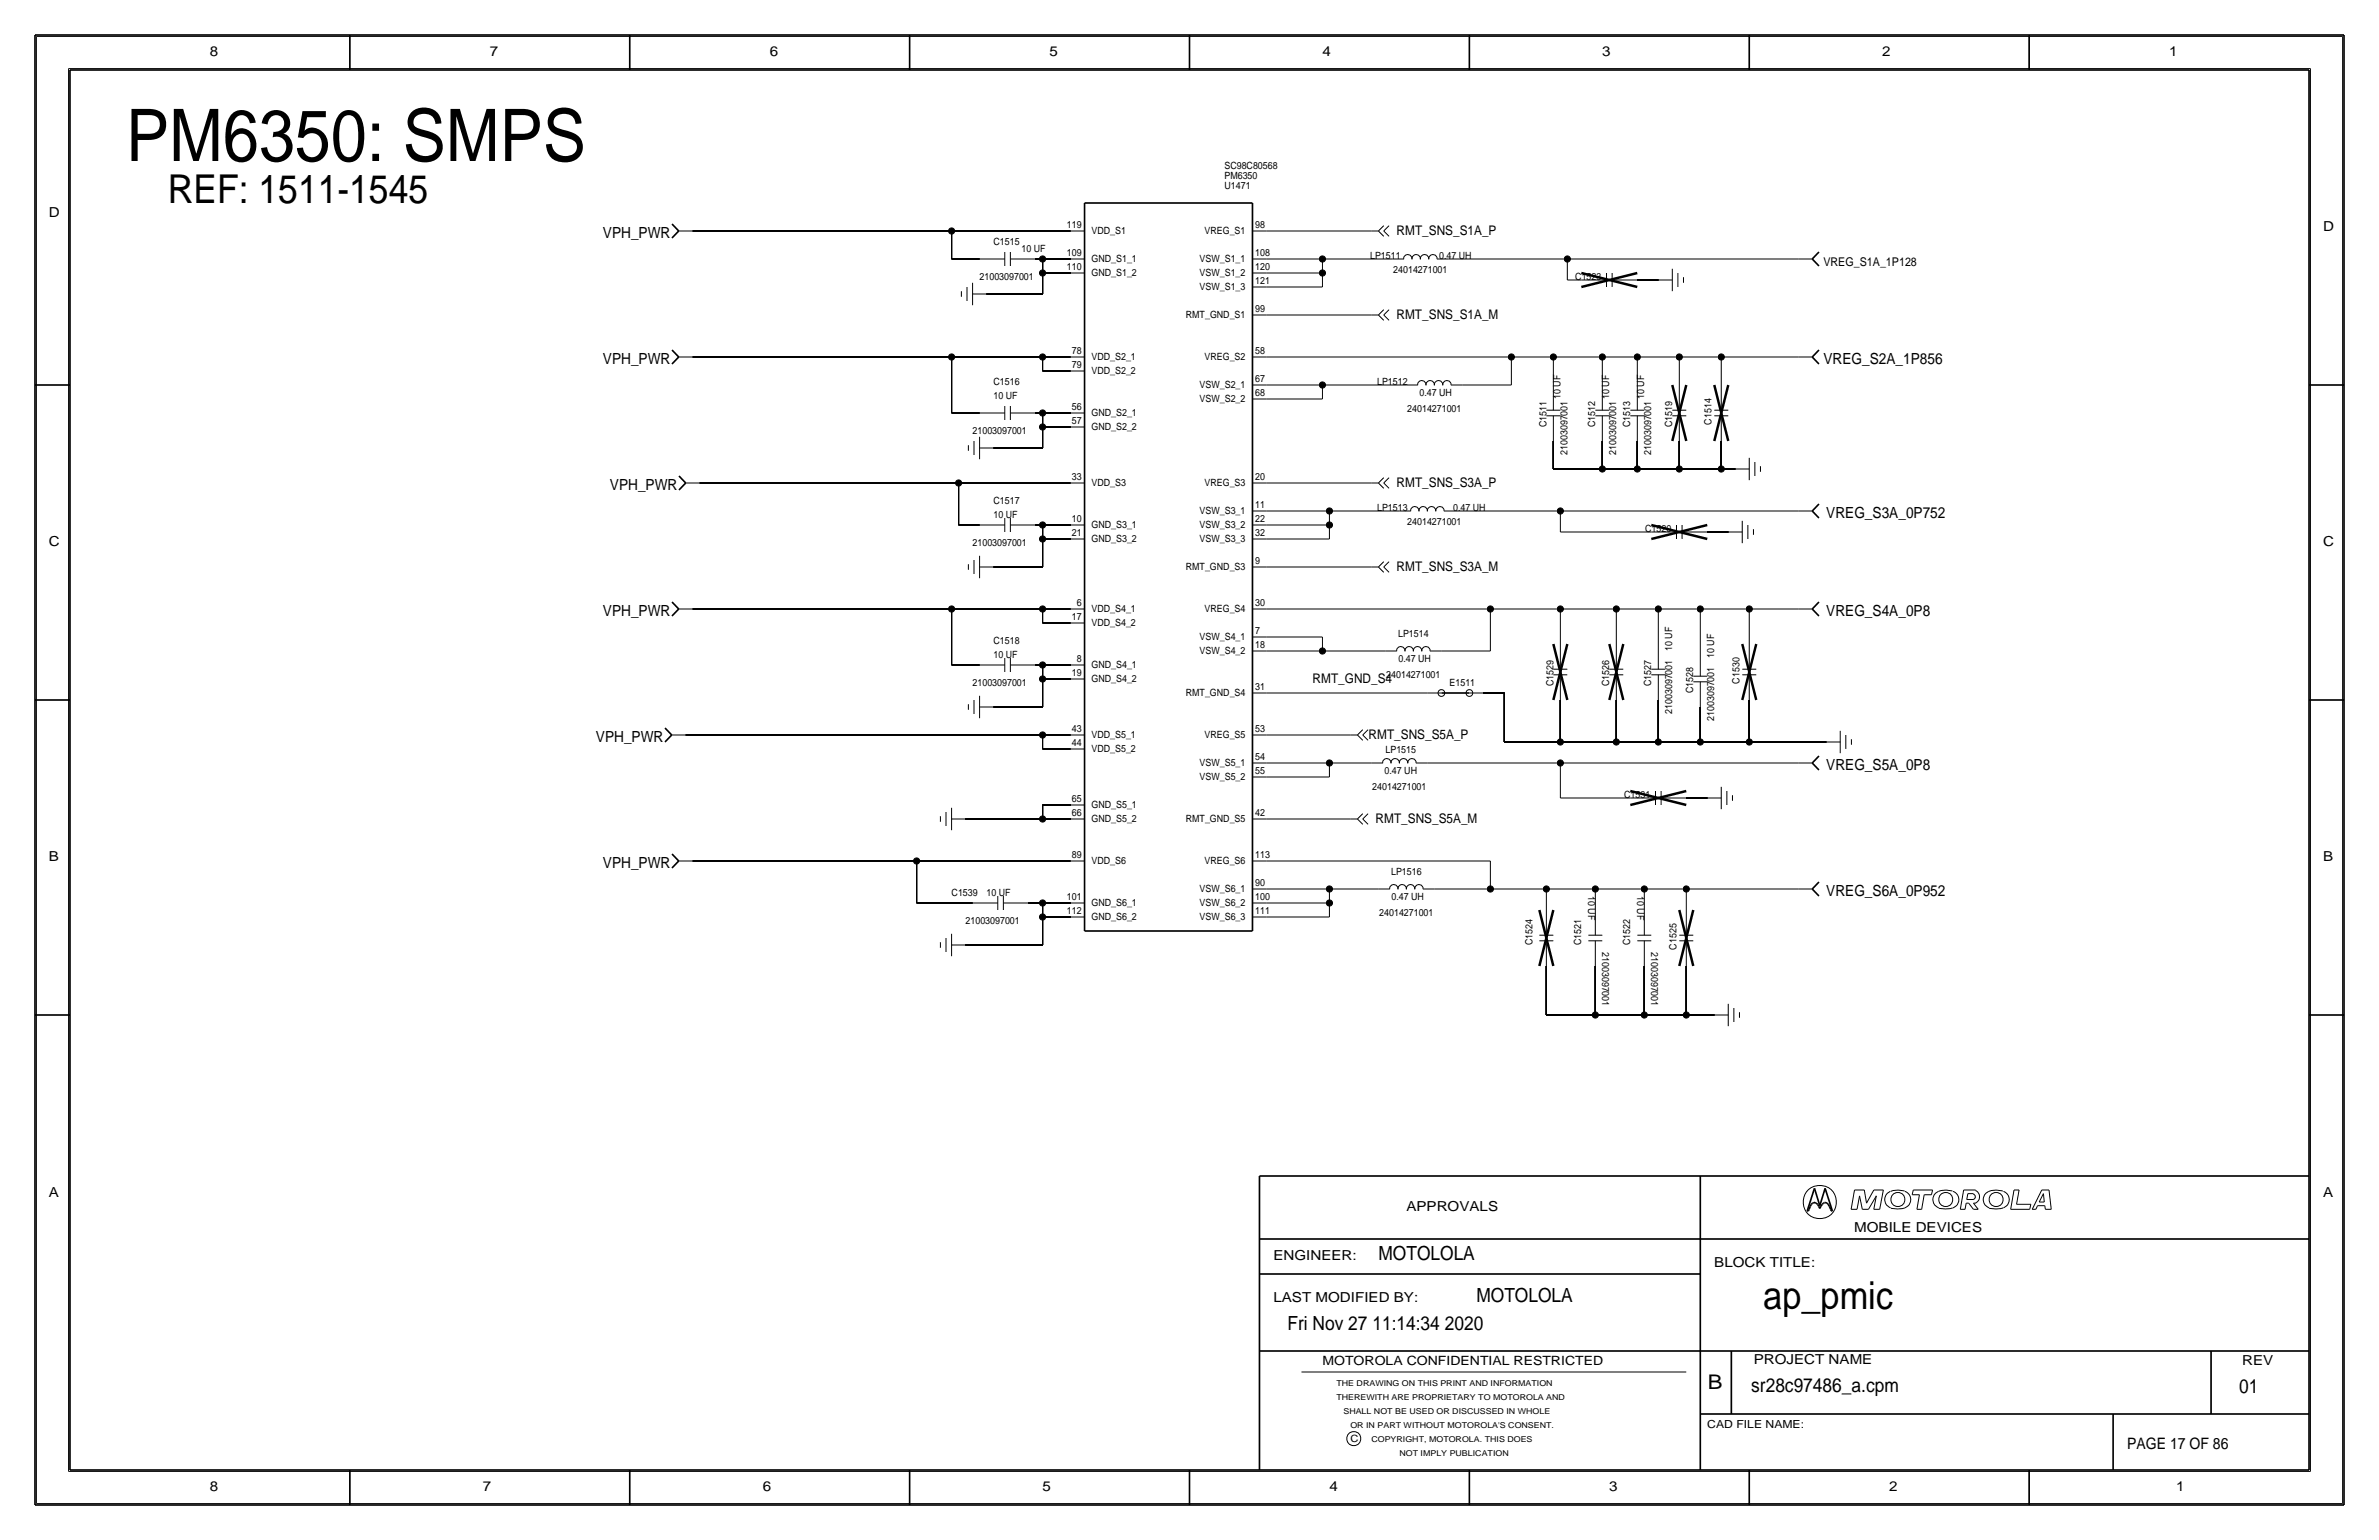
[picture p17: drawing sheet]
<svg xmlns="http://www.w3.org/2000/svg" width="432mm" height="279mm" viewBox="0 0 432 279" stroke-linecap="round" stroke-linejoin="round" font-family="sans-serif">
<defs><g id="words">
<text font-size="13.2" x="22.9" y="29.2">PM6350: SMPS</text>
<text font-size="7.2" x="30.5" y="36.8">REF: 1511-1545</text>
<text font-size="7" x="320" y="237.5">ap_pmic</text>
<text font-size="3.7" x="310" y="252.1">B</text>
<g font-size="3.5">
<text x="250.2" y="228.6">MOTOLOLA</text>
<text x="268" y="236.2">MOTOLOLA</text>
<text x="233.7" y="241.3">Fri Nov 27 11:14:34 2020</text>
<text x="317.9" y="252.6">sr28c97486_a.cpm</text>
<text x="406.4" y="252.7">01</text>
</g>
<text font-size="2.9" x="386.1" y="262.9">PAGE 17 OF 86</text>
<g font-size="2.8">
<text x="109.4" y="43.2">VPH_PWR</text>
<text x="109.4" y="66">VPH_PWR</text>
<text x="331" y="66">VREG_S2A_1P856</text>
<text x="110.7" y="88.9">VPH_PWR</text>
<text x="331.5" y="94">VREG_S3A_0P752</text>
<text x="109.4" y="111.8">VPH_PWR</text>
<text x="331.5" y="111.8">VREG_S4A_0P8</text>
<text x="108.2" y="134.6">VPH_PWR</text>
<text x="331.5" y="139.7">VREG_S5A_0P8</text>
<text x="109.4" y="157.5">VPH_PWR</text>
<text x="331.5" y="162.6">VREG_S6A_0P952</text>
</g>
<g font-size="2.5">
<text x="38.1" y="10.2">8</text>
<text x="88.9" y="10.2">7</text>
<text x="139.7" y="10.2">6</text>
<text x="190.5" y="10.2">5</text>
<text x="240" y="10.2">4</text>
<text x="290.8" y="10.2">3</text>
<text x="341.6" y="10.2">2</text>
<text x="393.7" y="10.2">1</text>
<text x="8.9" y="39.4">D</text>
<text x="421.6" y="41.9">D</text>
<text x="8.9" y="99.1">C</text>
<text x="421.6" y="99.1">C</text>
<text x="8.9" y="156.2">B</text>
<text x="421.6" y="156.2">B</text>
<text x="8.9" y="217.2">A</text>
<text x="255.3" y="219.7">APPROVALS</text>
<text x="421.6" y="217.2">A</text>
<text x="336.5" y="223.5">MOBILE DEVICES</text>
<text x="231.1" y="228.6">ENGINEER:</text>
<text x="311.1" y="229.9">BLOCK TITLE:</text>
<text x="231.1" y="236.2">LAST MODIFIED BY:</text>
<text x="318.3" y="247.5">PROJECT NAME</text>
<text x="407" y="247.6">REV</text>
<text x="38.1" y="270.5">8</text>
<text x="87.6" y="270.5">7</text>
<text x="138.4" y="270.5">6</text>
<text x="189.2" y="270.5">5</text>
<text x="241.3" y="270.5">4</text>
<text x="292.1" y="270.5">3</text>
<text x="342.9" y="270.5">2</text>
<text x="395" y="270.5">1</text>
</g>
<g font-size="2.4">
<text x="253.5" y="42.7">RMT_SNS_S1A_P</text>
<text x="253.5" y="57.9">RMT_SNS_S1A_M</text>
<text x="253.5" y="88.4">RMT_SNS_S3A_P</text>
<text x="253.5" y="103.6">RMT_SNS_S3A_M</text>
<text x="238.3" y="124">RMT_GND_S4</text>
<text x="248.4" y="134.1">RMT_SNS_S5A_P</text>
<text x="249.7" y="149.3">RMT_SNS_S5A_M</text>
</g>
<text font-size="2.3" x="240" y="247.6">MOTOROLA CONFIDENTIAL RESTRICTED</text>
<text font-size="2.2" x="331" y="48.3">VREG_S1A_1P128</text>
<text font-size="2" x="309.9" y="259.1">CAD FILE NAME:</text>
<g font-size="1.8">
<text x="222.3" y="34.3">U1471</text>
<text x="222.3" y="30.6">SC98C80568</text>
<text x="222.3" y="32.5">PM6350</text>
<text x="193.7" y="41.4">119</text>
<text x="227.8" y="41.4">98</text>
<text x="180.3" y="44.4">C1515</text>
<text x="185.4" y="45.7">10 UF</text>
<text x="193.7" y="46.5">109</text>
<text x="198.1" y="42.5">VDD_S1</text>
<text x="198.1" y="47.6">GND_S1_1</text>
<text x="217.7" y="47.6">VSW_S1_1</text>
<text x="218.6" y="42.5">VREG_S1</text>
<text x="227.8" y="46.5">108</text>
<text x="248.7" y="47">LP1511</text>
<text x="261.2" y="47">0.47 UH</text>
<text x="177.8" y="50.8">21003097001</text>
<text x="193.7" y="49">110</text>
<text x="198.1" y="50.1">GND_S1_2</text>
<text x="217.7" y="50.1">VSW_S1_2</text>
<text x="217.7" y="52.7">VSW_S1_3</text>
<text x="227.8" y="51.6">121</text>
<text x="227.8" y="49">120</text>
<text x="252.9" y="49.5">24014271001</text>
<text x="285.9" y="50.8">C1523</text>
<text x="215.2" y="57.8">RMT_GND_S1</text>
<text x="227.8" y="56.6">99</text>
<text x="194.6" y="64.3">78</text>
<text x="198.1" y="65.4">VDD_S2_1</text>
<text x="218.6" y="65.4">VREG_S2</text>
<text x="227.8" y="64.3">58</text>
<text x="180.3" y="69.8">C1516</text>
<text x="194.6" y="66.8">79</text>
<text x="198.1" y="67.9">VDD_S2_2</text>
<text x="217.7" y="70.5">VSW_S2_1</text>
<text x="227.8" y="71.9">68</text>
<text x="227.8" y="69.3">67</text>
<text x="250" y="69.8">LP1512</text>
<text x="257.7" y="71.9">0.47 UH</text>
<text x="180.3" y="72.4">10 UF</text>
<text x="194.6" y="77">57</text>
<text x="194.6" y="74.4">56</text>
<text x="198.1" y="75.5">GND_S2_1</text>
<text x="217.7" y="73">VSW_S2_2</text>
<text x="255.4" y="74.7">24014271001</text>
<text x="280.7" y="77.5" transform="rotate(-90 280.7 77.5)">C1511</text>
<text x="283.2" y="72.4" transform="rotate(-90 283.2 72.4)">10 UF</text>
<text x="289.6" y="77.5" transform="rotate(-90 289.6 77.5)">C1512</text>
<text x="292.1" y="72.4" transform="rotate(-90 292.1 72.4)">10 UF</text>
<text x="295.9" y="77.5" transform="rotate(-90 295.9 77.5)">C1513</text>
<text x="298.4" y="72.4" transform="rotate(-90 298.4 72.4)">10 UF</text>
<text x="303.5" y="77.5" transform="rotate(-90 303.5 77.5)">C1519</text>
<text x="310.6" y="77" transform="rotate(-90 310.6 77)">C1514</text>
<text x="176.5" y="78.7">21003097001</text>
<text x="198.1" y="78.1">GND_S2_2</text>
<text x="284.5" y="82.5" transform="rotate(-90 284.5 82.5)">21003097001</text>
<text x="293.4" y="82.5" transform="rotate(-90 293.4 82.5)">21003097001</text>
<text x="299.7" y="82.5" transform="rotate(-90 299.7 82.5)">21003097001</text>
<text x="194.6" y="87.1">33</text>
<text x="198.1" y="88.2">VDD_S3</text>
<text x="218.6" y="88.2">VREG_S3</text>
<text x="227.8" y="87.1">20</text>
<text x="180.3" y="94">10 UF</text>
<text x="180.3" y="91.4">C1517</text>
<text x="194.6" y="94.7">10</text>
<text x="198.1" y="95.9">GND_S3_1</text>
<text x="217.7" y="95.9">VSW_S3_2</text>
<text x="217.7" y="93.3">VSW_S3_1</text>
<text x="227.8" y="94.7">22</text>
<text x="227.8" y="92.2">11</text>
<text x="250" y="92.7">LP1513</text>
<text x="255.4" y="95.2">24014271001</text>
<text x="263.7" y="92.7">0.47 UH</text>
<text x="176.5" y="99.1">21003097001</text>
<text x="194.6" y="97.3">21</text>
<text x="198.1" y="98.4">GND_S3_2</text>
<text x="217.7" y="98.4">VSW_S3_3</text>
<text x="227.8" y="97.3">32</text>
<text x="298.6" y="96.5">C1520</text>
<text x="215.2" y="103.5">RMT_GND_S3</text>
<text x="227.8" y="102.4">9</text>
<text x="194.6" y="112.5">17</text>
<text x="195.4" y="110">6</text>
<text x="198.1" y="111.1">VDD_S4_1</text>
<text x="198.1" y="113.6">VDD_S4_2</text>
<text x="218.6" y="111.1">VREG_S4</text>
<text x="227.8" y="110">30</text>
<text x="180.3" y="116.8">C1518</text>
<text x="180.3" y="119.4">10 UF</text>
<text x="217.7" y="118.7">VSW_S4_2</text>
<text x="217.7" y="116.2">VSW_S4_1</text>
<text x="227.8" y="117.6">18</text>
<text x="227.8" y="115.1">7</text>
<text x="253.8" y="115.6">LP1514</text>
<text x="303.5" y="118.1" transform="rotate(-90 303.5 118.1)">10 UF</text>
<text x="311.1" y="119.4" transform="rotate(-90 311.1 119.4)">10 UF</text>
<text x="176.5" y="124.5">21003097001</text>
<text x="194.6" y="122.7">19</text>
<text x="195.4" y="120.1">8</text>
<text x="198.1" y="121.3">GND_S4_1</text>
<text x="198.1" y="123.8">GND_S4_2</text>
<text x="227.8" y="125.2">31</text>
<text x="251.6" y="122.9">24014271001</text>
<text x="253.8" y="120.1">0.47 UH</text>
<text x="263.1" y="124.5">E1511</text>
<text x="281.9" y="124.5" transform="rotate(-90 281.9 124.5)">C1529</text>
<text x="292.1" y="124.5" transform="rotate(-90 292.1 124.5)">C1526</text>
<text x="299.7" y="124.5" transform="rotate(-90 299.7 124.5)">C1527</text>
<text x="307.3" y="125.7" transform="rotate(-90 307.3 125.7)">C1528</text>
<text x="315.7" y="124" transform="rotate(-90 315.7 124)">C1530</text>
<text x="215.2" y="126.3">RMT_GND_S4</text>
<text x="303.5" y="129.5" transform="rotate(-90 303.5 129.5)">21003097001</text>
<text x="311.1" y="130.8" transform="rotate(-90 311.1 130.8)">21003097001</text>
<text x="194.6" y="135.4">44</text>
<text x="194.6" y="132.8">43</text>
<text x="198.1" y="134">VDD_S5_1</text>
<text x="198.1" y="136.5">VDD_S5_2</text>
<text x="218.6" y="134">VREG_S5</text>
<text x="227.8" y="132.8">53</text>
<text x="227.8" y="137.9">54</text>
<text x="251.5" y="136.7">LP1515</text>
<text x="217.7" y="141.6">VSW_S5_2</text>
<text x="217.7" y="139">VSW_S5_1</text>
<text x="227.8" y="140.5">55</text>
<text x="249.1" y="143.3">24014271001</text>
<text x="251.3" y="140.5">0.47 UH</text>
<text x="194.6" y="145.5">65</text>
<text x="194.6" y="148.1">66</text>
<text x="198.1" y="149.2">GND_S5_2</text>
<text x="198.1" y="146.7">GND_S5_1</text>
<text x="215.2" y="149.2">RMT_GND_S5</text>
<text x="227.8" y="148.1">42</text>
<text x="294.8" y="144.8">C1531</text>
<text x="194.6" y="155.7">89</text>
<text x="227.8" y="155.7">113</text>
<text x="198.1" y="156.8">VDD_S6</text>
<text x="217.7" y="161.9">VSW_S6_1</text>
<text x="218.6" y="156.8">VREG_S6</text>
<text x="227.8" y="160.8">90</text>
<text x="252.5" y="158.8">LP1516</text>
<text x="172.7" y="162.6">C1539</text>
<text x="175.3" y="167.6">21003097001</text>
<text x="179.1" y="162.6">10 UF</text>
<text x="193.7" y="165.9">112</text>
<text x="193.7" y="163.3">101</text>
<text x="198.1" y="164.4">GND_S6_1</text>
<text x="198.1" y="167">GND_S6_2</text>
<text x="217.7" y="164.4">VSW_S6_2</text>
<text x="217.7" y="167">VSW_S6_3</text>
<text x="227.8" y="165.9">111</text>
<text x="227.8" y="163.3">100</text>
<text x="250.3" y="166.1">24014271001</text>
<text x="252.6" y="163.3">0.47 UH</text>
<text x="288.3" y="162.6" transform="rotate(90 288.3 162.6)">10 UF</text>
<text x="297.2" y="162.6" transform="rotate(90 297.2 162.6)">10 UF</text>
<text x="278.1" y="171.4" transform="rotate(-90 278.1 171.4)">C1524</text>
<text x="287" y="171.4" transform="rotate(-90 287 171.4)">C1521</text>
<text x="290.8" y="172.7" transform="rotate(90 290.8 172.7)">21003097001</text>
<text x="295.9" y="171.4" transform="rotate(-90 295.9 171.4)">C1522</text>
<text x="299.7" y="172.7" transform="rotate(90 299.7 172.7)">21003097001</text>
<text x="304.3" y="172.3" transform="rotate(-90 304.3 172.3)">C1525</text>
<text x="245.1" y="261.6">C</text>
</g>
<g font-size="1.5">
<text x="242.6" y="251.5">THE DRAWING ON THIS PRINT AND INFORMATION</text>
<text x="242.6" y="254">THEREWITH ARE PROPRIETARY TO MOTOROLA AND</text>
<text x="243.8" y="256.5">SHALL NOT BE USED OR DISCUSSED IN WHOLE</text>
<text x="245.1" y="259.1">OR IN PART WITHOUT MOTOROLA'S CONSENT.</text>
<text x="248.9" y="261.6">COPYRIGHT, MOTOROLA. THIS DOES</text>
<text x="254" y="264.2">NOT IMPLY PUBLICATION</text>
</g>
</g></defs>
<!-- layer: Nets -->
<g fill="none" stroke="#000" stroke-width=".18">
<path d="M125.7 41.9h47zM172.7 47h5.1zM172.7 41.9v5.1zM172.7 41.9h21.6zM179.1 53.3h10.1zM188 47h1.2zM189.2 49.5v3.8zM189.2 47v2.5zM189.2 47h5.1zM189.2 49.5h5.1zM229.9 49.5h10.1zM229.9 57.2h19z"/>
<path d="M229.9 41.9h19zM229.9 52.1h10.1zM229.9 47h10.1zM240 49.5v2.6zM240 47v2.5zM240 47h12.7zM262.9 47h21.6zM284.5 47h41.9zM284.5 47v3.8zM284.5 50.8h2.5zM297.2 50.8h3.8zM125.7 64.8h47z"/>
<path d="M172.7 74.9h5.1zM172.7 64.8v10.1zM172.7 64.8h16.5zM188 74.9h1.2zM189.2 74.9h5.1zM189.2 77.5v3.8zM189.2 74.9v2.6zM189.2 67.3h5.1zM189.2 64.8v2.5zM189.2 64.8h5.1zM189.2 77.5h5.1zM229.9 64.8h44.4z"/>
<path d="M229.9 72.4h10.1zM229.9 69.8h10.1zM240 69.8v2.6zM240 69.8h15.3zM265.4 69.8h8.9zM274.3 64.8h7.6zM274.3 64.8v5zM281.9 64.8v5zM281.9 64.8h8.9zM290.8 64.8v5zM290.8 64.8h6.4zM297.2 64.8v5z"/>
<path d="M297.2 64.8h7.6zM304.8 64.8v5zM304.8 64.8h7.6zM312.4 64.8v5zM312.4 64.8h14zM127 87.6h47zM174 95.2h3.8zM174 87.6v7.6zM174 87.6h20.3zM180.3 81.3h8.9zM188 95.2h1.2zM189.2 97.8v5.1z"/>
<path d="M189.2 95.2v2.6zM189.2 95.2h5.1zM189.2 97.8h5.1zM229.9 92.7h11.4zM229.9 87.6h19zM229.9 97.8h11.4zM229.9 95.2h11.4zM241.3 95.2v2.6zM241.3 92.7v2.5zM241.3 92.7h12.7zM264.2 92.7h19zM281.9 80v5.1z"/>
<path d="M281.9 85.1h8.9zM283.2 92.7h43.2zM283.2 92.7v3.8zM283.2 96.5h16.5zM290.8 80v5.1zM290.8 85.1h6.4zM297.2 80v5.1zM297.2 85.1h7.6zM304.8 80v5.1zM304.8 85.1h7.6zM309.9 96.5h3.8zM312.4 85.1h2.6z"/>
<path d="M312.4 80v5.1zM125.7 110.5h47zM172.7 110.5v10.1zM172.7 110.5h16.5zM180.3 102.9h8.9zM189.2 113h5.1zM189.2 110.5v2.5zM189.2 110.5h5.1zM229.9 110.5h40.6zM229.9 102.9h19zM229.9 115.6h10.1zM229.9 118.1h10.1z"/>
<path d="M240 115.6v2.5zM240 118.1h11.5zM261.6 118.1h8.9zM270.5 110.5v7.6zM270.5 110.5h12.7zM283.2 110.5v6.3zM283.2 110.5h10.2zM293.4 110.5v6.3zM293.4 110.5h7.6zM301 110.5v6.3zM301 110.5h7.6zM308.6 110.5v7.6z"/>
<path d="M308.6 110.5h8.9zM317.5 110.5v6.3zM317.5 110.5h8.9zM124.5 133.3h64.7zM172.7 120.7h5.1zM180.3 128.3h8.9zM188 120.7h1.2zM189.2 123.2v5.1zM189.2 120.7v2.5zM189.2 120.7h5.1zM189.2 135.9h5.1zM189.2 133.3v2.6z"/>
<path d="M189.2 133.3h5.1zM189.2 123.2h5.1zM229.9 133.3h15.2zM229.9 138.4h11.4zM229.9 125.7h29.2zM241.3 138.4v2.6zM241.3 138.4h7.6zM259.1 138.4h24.1zM269.2 125.7h3.8zM273 125.7v8.9zM273 134.6h10.2zM283.2 127v7.6z"/>
<path d="M283.2 134.6h10.2zM283.2 138.4h43.2zM283.2 138.4v6.4zM293.4 127v7.6zM293.4 134.6h7.6zM301 127v7.6zM301 134.6h7.6zM308.6 128.3v6.3zM308.6 134.6h8.9zM317.5 127v7.6zM317.5 134.6h14zM125.7 156.2h40.7z"/>
<path d="M166.4 156.2h27.9zM166.4 156.2v7.6zM175.3 148.6h13.9zM189.2 148.6h5.1zM189.2 146v2.6zM189.2 146h5.1zM229.9 156.2h40.6zM229.9 141h11.4zM229.9 148.6h15.2zM270.5 156.2v5.1zM283.2 144.8h12.7zM306.1 144.8h3.8z"/>
<path d="M166.4 163.8h10.1zM175.3 171.4h13.9zM186.7 163.8h2.5zM189.2 166.4h5.1zM189.2 166.4v5zM189.2 163.8v2.6zM189.2 163.8h5.1zM229.9 163.8h11.4zM229.9 161.3h11.4zM229.9 166.4h11.4zM241.3 163.8v2.6zM241.3 161.3v2.5z"/>
<path d="M241.3 161.3h8.9zM260.3 161.3h10.2zM270.5 161.3h10.2zM280.7 175.3v8.8zM280.7 161.3v3.8zM280.7 161.3h8.9zM289.6 175.3v8.8zM289.6 161.3v3.8zM289.6 161.3h8.8zM298.4 175.3v8.8zM298.4 161.3v3.8zM298.4 161.3h7.7z"/>
<path d="M306.1 175.3v8.8zM306.1 161.3v3.8zM306.1 161.3h20.3zM280.7 184.1h8.9zM289.6 184.1h8.8zM298.4 184.1h7.7zM306.1 184.1h5z"/>
</g>
<g fill="#000" stroke="#000" stroke-width=".18">
<circle cx="172.7" cy="41.9" r=".56"/>
<circle cx="189.2" cy="47" r=".56"/>
<circle cx="189.2" cy="49.5" r=".56"/>
<circle cx="240" cy="49.5" r=".56"/>
<circle cx="240" cy="47" r=".56"/>
<circle cx="284.5" cy="47" r=".56"/>
<circle cx="172.7" cy="64.8" r=".56"/>
<circle cx="189.2" cy="74.9" r=".56"/>
<circle cx="189.2" cy="64.8" r=".56"/>
<circle cx="189.2" cy="77.5" r=".56"/>
<circle cx="240" cy="69.8" r=".56"/>
<circle cx="274.3" cy="64.8" r=".56"/>
<circle cx="281.9" cy="64.8" r=".56"/>
<circle cx="290.8" cy="64.8" r=".56"/>
<circle cx="297.2" cy="64.8" r=".56"/>
<circle cx="304.8" cy="64.8" r=".56"/>
<circle cx="312.4" cy="64.8" r=".56"/>
<circle cx="174" cy="87.6" r=".56"/>
<circle cx="189.2" cy="95.2" r=".56"/>
<circle cx="189.2" cy="97.8" r=".56"/>
<circle cx="241.3" cy="92.7" r=".56"/>
<circle cx="241.3" cy="95.2" r=".56"/>
<circle cx="283.2" cy="92.7" r=".56"/>
<circle cx="290.8" cy="85.1" r=".56"/>
<circle cx="297.2" cy="85.1" r=".56"/>
<circle cx="304.8" cy="85.1" r=".56"/>
<circle cx="312.4" cy="85.1" r=".56"/>
<circle cx="172.7" cy="110.5" r=".56"/>
<circle cx="189.2" cy="110.5" r=".56"/>
<circle cx="240" cy="118.1" r=".56"/>
<circle cx="270.5" cy="110.5" r=".56"/>
<circle cx="283.2" cy="110.5" r=".56"/>
<circle cx="293.4" cy="110.5" r=".56"/>
<circle cx="301" cy="110.5" r=".56"/>
<circle cx="308.6" cy="110.5" r=".56"/>
<circle cx="317.5" cy="110.5" r=".56"/>
<circle cx="189.2" cy="133.3" r=".56"/>
<circle cx="189.2" cy="123.2" r=".56"/>
<circle cx="189.2" cy="120.6" r=".56"/>
<circle cx="241.3" cy="138.4" r=".56"/>
<circle cx="283.2" cy="138.4" r=".56"/>
<circle cx="283.2" cy="134.6" r=".56"/>
<circle cx="293.4" cy="134.6" r=".56"/>
<circle cx="301" cy="134.6" r=".56"/>
<circle cx="308.6" cy="134.6" r=".56"/>
<circle cx="317.5" cy="134.6" r=".56"/>
<circle cx="166.4" cy="156.2" r=".56"/>
<circle cx="189.2" cy="148.6" r=".56"/>
<circle cx="189.2" cy="166.4" r=".56"/>
<circle cx="189.2" cy="163.8" r=".56"/>
<circle cx="241.3" cy="163.8" r=".56"/>
<circle cx="241.3" cy="161.3" r=".56"/>
<circle cx="270.5" cy="161.3" r=".56"/>
<circle cx="280.7" cy="161.3" r=".56"/>
<circle cx="289.6" cy="161.3" r=".56"/>
<circle cx="298.5" cy="161.3" r=".56"/>
<circle cx="306.1" cy="161.3" r=".56"/>
<circle cx="289.6" cy="184.1" r=".56"/>
<circle cx="298.5" cy="184.1" r=".56"/>
<circle cx="306.1" cy="184.1" r=".56"/>
</g>
<!-- layer: Components -->
<g fill="none" stroke="#000" stroke-width=".18">
<path d="M123.2 41.9h2.5zM174.5 52.8v1zM175.5 52.1v2.5zM176.5 53.3h2.6zM176.5 51.3v4.1zM177.8 47h4.6zM182.4 45.7v2.6zM183.4 47h4.6zM183.4 45.7v2.6zM194.3 49.5h2.5zM194.3 47h2.5zM194.3 41.9h2.5z"/>
<path d="M227.3 57.2h2.6zM227.3 52.1h2.6zM227.3 49.5h2.6zM227.3 47h2.6zM227.3 41.9h2.6zM248.9 41.9h1.3zM248.9 57.2h1.3zM250.2 41.9l1 1zM250.2 57.2l1 .9zM251.2 41.9l.9 1zM251.2 40.9l-1 1zM251.2 57.2l.9 .9z"/>
<path d="M251.2 56.2l-1 1zM252.1 40.9l-.9 1zM252.1 56.2l-.9 1zM252.7 47h2.1zM254.8 47a.75 .75 0 0 1 .7-.8 .75 .75 0 0 1 .7 .8M256.3 47a.75 .75 0 0 1 .7-.8 .75 .75 0 0 1 .8 .8M257.8 47a.75 .75 0 0 1 .7-.8 .75 .75 0 0 1 .8 .8M259.3 47a.75 .75 0 0 1 .8-.8 .75 .75 0 0 1 .7 .8M260.9 47h2zM287 50.8h4.6zM291.6 49.5v2.6zM292.6 49.5v2.6z"/>
<path d="M292.6 50.8h4.6zM301 50.8h2.5zM303.5 48.8v4zM304.5 49.5v2.6zM305.6 50.3v1zM326.4 47h2.5zM123.2 64.8h2.5zM177.8 74.9h4.6zM177.8 79.2v4.1zM182.4 73.7v2.5zM183.4 74.9h4.6zM183.4 73.7v2.5z"/>
<path d="M194.3 77.5h2.5zM194.3 74.9h2.5zM194.3 67.3h2.5zM194.3 64.8h2.5zM227.3 72.4h2.6zM227.3 69.8h2.6zM227.3 64.8h2.6zM255.3 69.8h2zM257.3 69.9a.75 .75 0 0 1 .7-.9 .75 .75 0 0 1 .8 .9M258.8 69.9a.75 .75 0 0 1 .8-.9 .75 .75 0 0 1 .7 .9M260.3 69.9a.75 .75 0 0 1 .8-.9 .75 .75 0 0 1 .7 .9M261.9 69.9a.75 .75 0 0 1 .7-.9 .75 .75 0 0 1 .7 .9"/>
<path d="M263.4 69.8h2zM280.7 75.4h2.5zM280.7 74.4h2.5zM281.9 69.8v4.6zM281.9 75.4v4.6zM289.6 75.4h2.5zM289.6 74.4h2.5zM290.8 69.8v4.6zM290.8 75.4v4.6zM295.9 75.4h2.5zM295.9 74.4h2.5zM297.2 69.8v4.6z"/>
<path d="M297.2 75.4v4.6zM303.5 75.4h2.6zM303.5 74.4h2.6zM304.8 69.8v4.6zM304.8 75.4v4.6zM311.1 75.4h2.6zM311.2 74.4h2.5zM312.4 75.4v4.6zM312.4 69.9v4.5zM326.4 64.8h2.5zM124.5 87.6h2.5zM175.8 80.8v1z"/>
<path d="M176.8 80v2.5zM177.8 95.2h4.6zM177.8 81.3h2.5zM182.4 94v2.5zM183.4 95.2h4.6zM183.4 94v2.5zM194.3 97.8h2.5zM194.3 95.2h2.5zM194.3 87.6h2.5zM227.3 97.8h2.6zM227.3 95.2h2.6zM227.3 92.7h2.6z"/>
<path d="M227.3 87.6h2.6zM248.9 87.6h1.3zM250.2 87.6l1 1zM251.2 87.6l.9 1zM251.2 86.7l-1 .9zM252.1 86.7l-.9 .9zM254 92.7h2zM256 92.8a.75 .75 0 0 1 .8-.9 .75 .75 0 0 1 .7 .9M257.6 92.8a.75 .75 0 0 1 .7-.9 .75 .75 0 0 1 .7 .9M259.1 92.8a.75 .75 0 0 1 .7-.9 .75 .75 0 0 1 .8 .9M260.6 92.8a.75 .75 0 0 1 .7-.9 .75 .75 0 0 1 .8 .9M262.1 92.7h2.1z"/>
<path d="M299.7 96.5h4.6zM304.3 95.3v2.5zM305.3 95.2v2.6zM305.3 96.5h4.6zM313.7 96.5h2.5zM315 85.1h2.5zM316.2 94.5v4.1zM317.2 95.2v2.6zM317.5 83.1v4zM318.3 96v1zM318.5 83.8v2.6zM319.5 84.6v1z"/>
<path d="M326.4 92.7h2.5zM123.2 110.5h2.5zM175.8 102.4v1zM176.8 101.6v2.5zM177.8 102.9h2.5zM177.8 100.8v4.1zM182.4 119.4v2.5zM183.4 119.4v2.5zM194.3 113h2.5zM194.3 110.5h2.5zM227.3 118.1h2.6zM227.3 115.6h2.6z"/>
<path d="M227.3 110.5h2.6zM227.3 102.9h2.6zM248.9 102.9h1.3zM250.2 102.9l1 .9zM251.2 102.9l.9 .9zM251.2 101.9l-1 1zM251.5 118.1h2zM252.1 101.9l-.9 1zM253.5 118.2a.75 .75 0 0 1 .7-.9 .75 .75 0 0 1 .8 .9M255 118.2a.75 .75 0 0 1 .8-.9 .75 .75 0 0 1 .7 .9M256.5 118.2a.75 .75 0 0 1 .8-.9 .75 .75 0 0 1 .7 .9M258.1 118.2a.75 .75 0 0 1 .7-.9 .75 .75 0 0 1 .7 .9"/>
<path d="M259.6 118.1h2zM283.2 116.8v4.6zM293.4 116.8v4.6zM301 116.8v4.6zM308.6 118.1v4.6zM317.5 116.8v4.6zM326.4 110.5h2.5zM121.9 133.3h2.6zM175.8 127.8v1zM176.8 127v2.5zM177.8 120.7h4.6zM177.8 128.3h2.5z"/>
<path d="M177.8 126.2v4.1zM183.4 120.7h4.6zM194.3 135.9h2.5zM194.3 133.3h2.5zM194.3 123.2h2.5zM194.3 120.7h2.5zM227.3 138.4h2.6zM227.3 133.3h2.6zM227.3 125.7h2.6zM245.1 133.3h1.3zM246.4 133.3l.9 1zM247.3 133.3l1 1z"/>
<path d="M247.3 132.4l-.9 1zM248.3 132.4l-1 1zM248.9 138.4h2.1zM251 138.5a.75 .75 0 0 1 .7-.9 .75 .75 0 0 1 .7 .9M252.5 138.5a.75 .75 0 0 1 .7-.9 .75 .75 0 0 1 .7 .9M254 138.5a.75 .75 0 0 1 .7-.9 .75 .75 0 0 1 .8 .9M255.5 138.5a.75 .75 0 0 1 .8-.9 .75 .75 0 0 1 .7 .9M257 138.4h2.1zM259.1 125.7h2.5zM266.7 125.7h2.5zM281.9 122.4h2.6zM281.9 121.4h2.6z"/>
<path d="M283.2 122.4v4.6zM292.1 122.4h2.5zM292.1 121.4h2.5zM293.4 122.4v4.6zM299.7 122.4h2.6zM299.7 121.4h2.6zM301 122.4v4.6zM307.3 123.7h2.6zM307.3 122.7h2.6zM308.6 123.7v4.6zM316.2 122.4h2.6zM316.2 121.4h2.6z"/>
<path d="M317.5 122.4v4.6zM326.4 138.4h2.5zM331.5 134.6h2.5zM334 132.6v4.1zM335 133.3v2.6zM336 134.1v1zM123.2 156.2h2.5zM170.7 148.1v1zM171.7 147.3v2.6zM172.7 148.6h2.6zM172.7 146.6v4zM194.3 156.2h2.5z"/>
<path d="M194.3 148.6h2.5zM194.3 146h2.5zM227.3 156.2h2.6zM227.3 148.6h2.6zM227.3 141h2.6zM245.1 148.6h1.3zM246.4 148.6l.9 1zM247.3 148.6l1 1zM247.3 147.6l-.9 1zM248.3 147.6l-1 1zM295.9 144.8h4.6zM300.5 143.5v2.5z"/>
<path d="M301.5 144.8h4.6zM301.5 143.5v2.5zM309.9 144.8h2.5zM312.4 142.7v4.1zM313.4 143.5v2.5zM314.5 144.3v1zM170.7 170.9v1.1zM171.7 170.2v2.5zM172.7 171.4h2.6zM172.7 169.4v4.1zM176.5 163.8h4.6zM181.1 162.6v2.5z"/>
<path d="M182.1 163.8h4.6zM182.1 162.6v2.5zM194.3 166.4h2.5zM194.3 163.8h2.5zM227.3 166.4h2.6zM227.3 163.8h2.6zM227.3 161.3h2.6zM250.2 161.3h2zM252.2 161.3a.75 .75 0 0 1 .8-.8 .75 .75 0 0 1 .7 .8M253.7 161.3a.75 .75 0 0 1 .8-.8 .75 .75 0 0 1 .7 .8M255.3 161.3a.75 .75 0 0 1 .7-.8 .75 .75 0 0 1 .7 .8M256.8 161.3a.75 .75 0 0 1 .7-.8 .75 .75 0 0 1 .8 .8"/>
<path d="M258.3 161.3h2zM279.4 170.7h2.5zM279.4 169.7h2.5zM280.7 170.7v4.6zM280.7 165.1v4.6zM288.3 170.7h2.5zM288.3 169.7h2.5zM289.6 170.7v4.6zM289.6 165.1v4.6zM297.2 170.7h2.5zM297.2 169.7h2.5zM298.4 170.7v4.6z"/>
<path d="M298.4 165.1v4.6zM304.8 170.7h2.5zM304.8 169.7h2.5zM306.1 170.7v4.6zM306.1 165.1v4.6zM326.4 161.3h2.5zM311.2 184.1h2.5zM313.7 182.1v4.1zM314.7 182.9v2.5zM315.7 183.6v1.1z"/>
<circle cx="261.6" cy="125.7" r=".61"/>
<circle cx="266.7" cy="125.7" r=".61"/>
</g>
<g fill="none" stroke="#000" stroke-width=".3">
<path d="M196.8 36.8h30.5zM196.8 36.8v132.1zM227.3 36.8v132.1zM122 40.6l1.2 1.3zM123.2 41.9l-1.2 1.3zM328.9 47l1.3 1.3zM330.1 45.7l-1.2 1.3zM122 63.5l1.2 1.3zM123.2 64.8l-1.2 1.2zM328.9 64.8l1.2 1.2zM330.2 63.5l-1.3 1.3zM123.2 86.4l1.3 1.2z"/>
<path d="M124.5 87.6l-1.3 1.3zM328.9 92.7l1.2 1.3zM330.2 91.4l-1.3 1.3zM122 109.2l1.2 1.3zM123.2 110.5l-1.2 1.3zM328.9 110.5l1.2 1.3zM330.2 109.2l-1.3 1.3zM120.7 132.1l1.2 1.2zM121.9 133.3l-1.2 1.3zM261.6 125.7h5.1zM328.9 138.4l1.2 1.3zM330.2 137.2l-1.3 1.2z"/>
<path d="M122 154.9l1.2 1.3zM123.2 156.2l-1.2 1.3zM196.8 168.9h30.5zM328.9 161.3l1.2 1.3zM330.2 160l-1.3 1.3z"/>
</g>
<g fill="none" stroke="#000" stroke-width=".45">
<path d="M287 52.1l10.2-2.6zM287 49.5l10.2 2.6zM303.5 69.8l2.6 10.2zM306.1 69.9l-2.6 10.1zM311.1 69.8l2.6 10.2zM313.7 69.9l-2.6 10.1zM299.7 97.8l10.2-2.5zM299.7 95.2l10.2 2.6zM281.9 116.8l2.6 10.2zM284.5 116.8l-2.6 10.2zM292.1 116.8l2.5 10.2zM294.6 116.8l-2.5 10.2z"/>
<path d="M316.2 116.8l2.6 10.2zM318.8 116.8l-2.6 10.2zM295.9 146l10.2-2.5zM295.9 143.5l10.2 2.5zM279.4 165.1l2.5 10.2zM281.9 165.1l-2.5 10.2zM304.8 165.1l2.5 10.2zM307.3 165.1l-2.5 10.2z"/>
</g>
<!-- layer: Page Border and Title Block -->
<g fill="none" stroke="#000" stroke-width=".3">
<path d="M6.3 6.4v266.7zM6.4 6.4h419zM12.7 12.7h406.4zM12.7 12.7v254zM63.5 6.4v6.3zM114.3 6.4v6.3zM165.1 6.4v6.3zM215.9 6.3v6.4zM266.7 6.4v6.3zM317.5 6.4v6.3zM368.3 6.4v6.3zM419.1 12.7v254z"/>
<path d="M425.4 6.4v266.7zM6.3 69.8h6.4zM419.1 69.8h6.3zM6.3 127h6.4zM419.1 127h6.3zM6.3 184.1h6.4zM419.1 184.1h6.3zM228.6 213.4v53.3zM228.6 213.4h190.5zM308.6 213.4v53.3zM328 219.7h.2zM328.4 219.4l-.2 .3z"/>
<path d="M328.6 218.8l-.2 .6zM328.8 218.5l-.2 .3zM329 218.3l.2-.1zM329 218.3l-.2 .2zM329.2 218.2h.2zM329.3 215.6l-1.3 4.1zM329.3 215.6l1 3.1zM329.4 218.2l.2 .1zM329.6 218.3l.3 .2zM329.9 218.5l.2 .3zM330.1 218.8l.2 .5zM330.5 218.8l-.2 .5z"/>
<path d="M330.8 218.5l-.3 .3zM331 218.3l.2-.1zM331 218.3l-.2 .2zM331.2 218.2h.2zM331.3 215.6l1.3 4.1zM331.3 215.6l-1 3.1zM331.4 218.2l.2 .1zM331.6 218.3l.2 .2zM331.8 218.5l.2 .3zM332 218.8l.3 .6zM332.3 219.4l.1 .3zM332.4 219.7h.2z"/>
<path d="M228.6 231.1h80zM228.6 224.8h190.5zM228.6 245.1h190.5zM308.6 256.5h110.5zM314.2 245.1v11.4zM383.5 256.5v10.2zM401.3 245.1v11.4zM6.4 273h419zM12.7 266.7h406.4zM63.5 266.7v6.4zM114.3 266.7v6.4zM165.1 266.7v6.4z"/>
<path d="M215.9 266.7v6.3zM266.7 266.7v6.4zM317.5 266.7v6.4zM368.3 266.7v6.4z"/>
</g>
<g fill="none" stroke="#000" stroke-width=".18">
<path d="M6.6 6.6h418.6zM6.6 6.6v266.2zM12.4 12.4v254.6zM12.4 12.4h407zM419.4 12.4v254.6zM425.2 6.6v266.2zM336 219.4h1.1zM336.6 215.9h1.8zM336.6 215.9l-.6 3.5zM337.5 217l-.4 2.4zM337.5 217l.5 2.4zM338 219.4h1.1z"/>
<path d="M338.4 215.9l.4 2.4zM340.1 215.9l-1.3 2.4zM340.1 219.4h1.1zM340.1 215.9h1.7zM340.6 217l-.5 2.4zM340.6 217l-1.5 2.4zM341.8 215.9l-.6 3.5zM343.1 216.2a1.6 1.6 0 0 0-1 1.5 1.6 1.6 0 0 0 1.1 1.4M345.7 216.1h-.2a4 4 0 0 0-2.3 .1M345.7 219.2a5.1 5.1 0 0 1-2.5 0M345.7 216.2a1.59 1.59 0 0 1 1.1 1.5 1.59 1.59 0 0 1-1.1 1.5M347.1 216.8h1.3z"/>
<path d="M347.3 215.9h3.5zM347.3 215.9l-.2 .9zM347.9 219.4h.9zM348.4 216.8l-.5 2.6zM349.2 216.8l-.4 2.6zM349.2 216.8h1.4zM350.8 215.9l-.2 .9zM354.4 216.1a3.1 3.1 0 0 0-3.3 .7 1.62 1.62 0 0 0 .8 2.3M354.4 219.2a5.1 5.1 0 0 1-2.5 0M354.5 216.2a1.59 1.59 0 0 1 1 1.5 1.59 1.59 0 0 1-1 1.5M355.8 219.4h.9zM356.4 215.9h2.2z"/>
<path d="M356.4 215.9l-.6 3.5zM356.9 218.3l-.2 1.1zM356.9 218.3h.4zM357 217.6h1.2zM357.2 216.6l-.2 1zM357.2 216.6h1zM357.3 218.3l.9 1.1zM358.1 216.7a.5 .5 0 0 1 .4 .4 .5 .5 0 0 1-.4 .5M358.2 219.4h.9zM358.2 218.3l.9 1.1zM358.2 218.3h.4zM358.5 216a1.24 1.24 0 0 1 .8 1.1 1.24 1.24 0 0 1-.8 1.2"/>
<path d="M363.5 216.1a3.1 3.1 0 0 0-3.3 .7 1.62 1.62 0 0 0 .8 2.3M363.6 219.2a5.1 5.1 0 0 1-2.6 0M363.6 216.2a1.59 1.59 0 0 1 1.1 1.5 1.59 1.59 0 0 1-1.1 1.5M364.9 219.4h3.5zM365.6 215.9l-.7 3.5zM365.6 215.9h.9zM366 218.5h2.6zM366.5 215.9l-.5 2.6zM368.6 218.5l-.2 .9zM368.9 219.4h.6zM369.8 218.7l-.3 .7zM369.8 218.7h1.3z"/>
<path d="M370.1 218.1h.9zM370.6 215.9l-1.7 3.5zM370.6 215.9h1.3zM370.9 216.6l-.8 1.5zM370.9 216.6l.1 1.5zM371.1 218.7l.1 .7zM371.2 219.4h1.1zM371.9 215.9l.4 3.5zM236.2 248.9h69.9zM6.6 272.8h418.6zM12.4 267h407z"/>
<circle cx="330.3" cy="218.1" r="3"/>
<circle cx="344.5" cy="217.6" r="1.28"/>
<circle cx="353.2" cy="217.6" r="1.28"/>
<circle cx="362.3" cy="217.6" r="1.28"/>
<circle cx="245.7" cy="261" r="1.28"/>
</g>
<use href="#words"/>
</svg>
